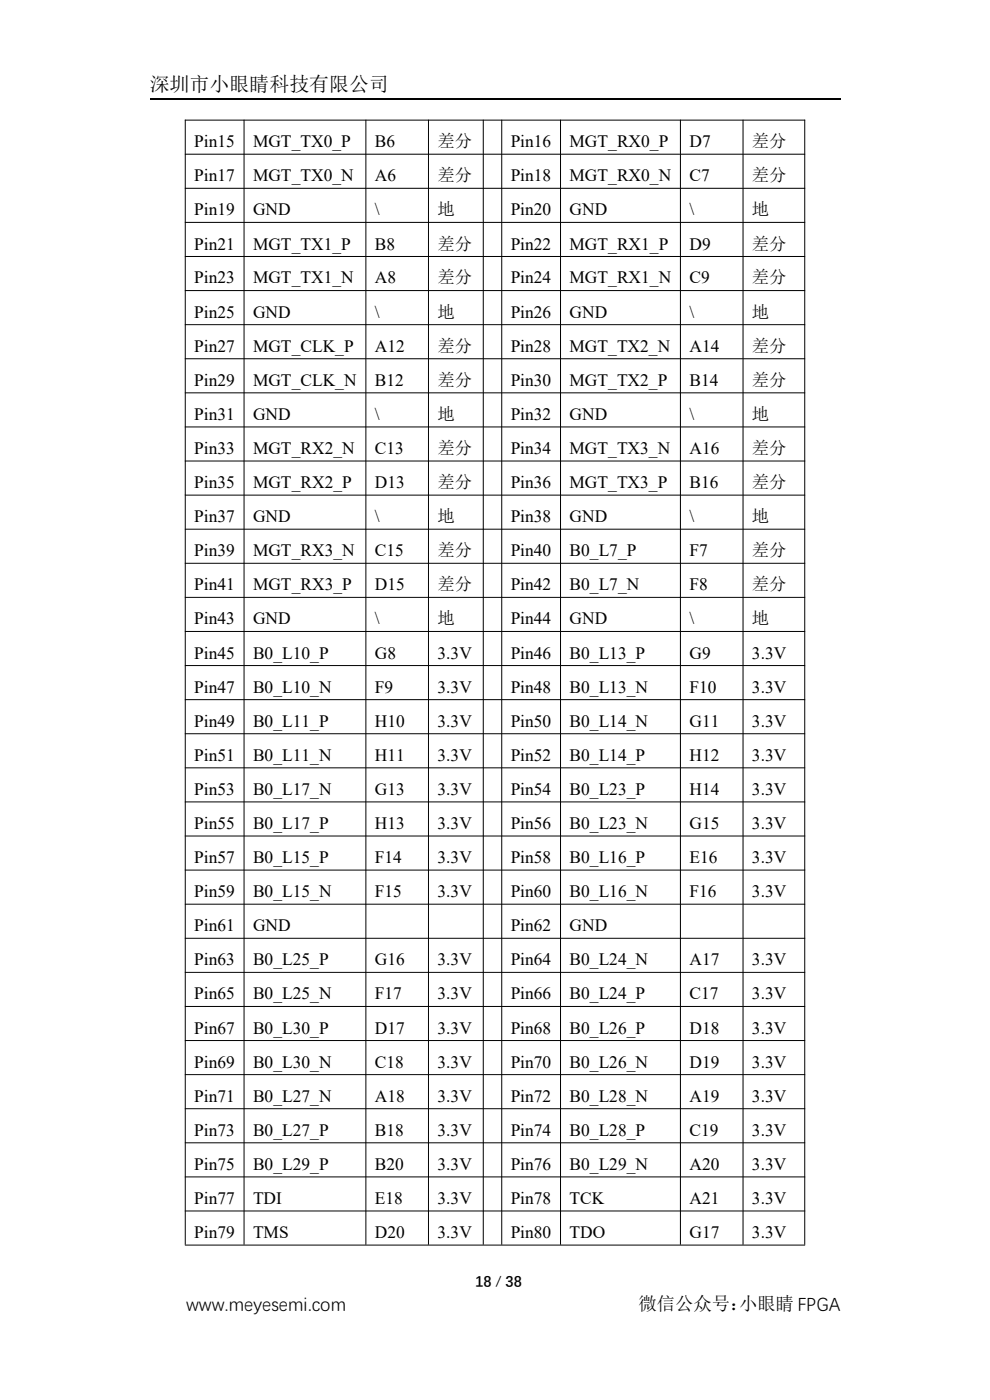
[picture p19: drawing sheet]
<svg xmlns="http://www.w3.org/2000/svg" width="210mm" height="297mm" viewBox="0 0 210 297" stroke-linecap="round" stroke-linejoin="round" font-family="sans-serif">
<defs><g id="words">
<text font-size="4.2" x="31.7" y="19.3">深圳市小眼睛科技有限公司</text>
<g font-size="3.9">
<text x="39.5" y="278">www.meyesemi.com</text>
<text x="135.5" y="278">微信公众号：</text>
<text x="156.8" y="278">小眼睛 FPGA</text>
</g>
<g font-size="3.7">
<text x="41.2" y="31.2">Pin15</text>
<text x="53.7" y="31.2">MGT_TX0_P</text>
<text x="79.5" y="31.2">B6</text>
<text x="92.8" y="31.2">差分</text>
<text x="108.3" y="31.2">Pin16</text>
<text x="120.8" y="31.2">MGT_RX0_P</text>
<text x="146.3" y="31.2">D7</text>
<text x="159.5" y="31.2">差分</text>
<text x="41.2" y="38.5">Pin17</text>
<text x="53.7" y="38.5">MGT_TX0_N</text>
<text x="79.5" y="38.5">A6</text>
<text x="92.8" y="38.5">差分</text>
<text x="108.3" y="38.5">Pin18</text>
<text x="120.8" y="38.5">MGT_RX0_N</text>
<text x="146.3" y="38.5">C7</text>
<text x="159.5" y="38.5">差分</text>
<text x="41.2" y="45.7">Pin19</text>
<text x="53.7" y="45.7">GND</text>
<text x="79.5" y="45.7">\</text>
<text x="92.8" y="45.7">地</text>
<text x="108.3" y="45.7">Pin20</text>
<text x="120.8" y="45.7">GND</text>
<text x="146.3" y="45.7">\</text>
<text x="159.5" y="45.7">地</text>
<text x="41.2" y="52.9">Pin21</text>
<text x="53.7" y="52.9">MGT_TX1_P</text>
<text x="79.5" y="52.9">B8</text>
<text x="92.8" y="52.9">差分</text>
<text x="108.3" y="52.9">Pin22</text>
<text x="120.8" y="52.9">MGT_RX1_P</text>
<text x="146.3" y="52.9">D9</text>
<text x="159.5" y="52.9">差分</text>
<text x="41.2" y="60.1">Pin23</text>
<text x="53.7" y="60.1">MGT_TX1_N</text>
<text x="79.5" y="60.1">A8</text>
<text x="92.8" y="60.1">差分</text>
<text x="108.3" y="60.1">Pin24</text>
<text x="120.8" y="60.1">MGT_RX1_N</text>
<text x="146.3" y="60.1">C9</text>
<text x="159.5" y="60.1">差分</text>
<text x="41.2" y="67.4">Pin25</text>
<text x="53.7" y="67.4">GND</text>
<text x="79.5" y="67.4">\</text>
<text x="92.8" y="67.4">地</text>
<text x="108.3" y="67.4">Pin26</text>
<text x="120.8" y="67.4">GND</text>
<text x="146.3" y="67.4">\</text>
<text x="159.5" y="67.4">地</text>
<text x="41.2" y="74.6">Pin27</text>
<text x="53.7" y="74.6">MGT_CLK_P</text>
<text x="79.5" y="74.6">A12</text>
<text x="92.8" y="74.6">差分</text>
<text x="108.3" y="74.6">Pin28</text>
<text x="120.8" y="74.6">MGT_TX2_N</text>
<text x="146.3" y="74.6">A14</text>
<text x="159.5" y="74.6">差分</text>
<text x="41.2" y="81.8">Pin29</text>
<text x="53.7" y="81.8">MGT_CLK_N</text>
<text x="79.5" y="81.8">B12</text>
<text x="92.8" y="81.8">差分</text>
<text x="108.3" y="81.8">Pin30</text>
<text x="120.8" y="81.8">MGT_TX2_P</text>
<text x="146.3" y="81.8">B14</text>
<text x="159.5" y="81.8">差分</text>
<text x="41.2" y="89.1">Pin31</text>
<text x="53.7" y="89.1">GND</text>
<text x="79.5" y="89.1">\</text>
<text x="92.8" y="89.1">地</text>
<text x="108.3" y="89.1">Pin32</text>
<text x="120.8" y="89.1">GND</text>
<text x="146.3" y="89.1">\</text>
<text x="159.5" y="89.1">地</text>
<text x="41.2" y="96.3">Pin33</text>
<text x="53.7" y="96.3">MGT_RX2_N</text>
<text x="79.5" y="96.3">C13</text>
<text x="92.8" y="96.3">差分</text>
<text x="108.3" y="96.3">Pin34</text>
<text x="120.8" y="96.3">MGT_TX3_N</text>
<text x="146.3" y="96.3">A16</text>
<text x="159.5" y="96.3">差分</text>
<text x="41.2" y="103.5">Pin35</text>
<text x="53.7" y="103.5">MGT_RX2_P</text>
<text x="79.5" y="103.5">D13</text>
<text x="92.8" y="103.5">差分</text>
<text x="108.3" y="103.5">Pin36</text>
<text x="120.8" y="103.5">MGT_TX3_P</text>
<text x="146.3" y="103.5">B16</text>
<text x="159.5" y="103.5">差分</text>
<text x="41.2" y="110.8">Pin37</text>
<text x="53.7" y="110.8">GND</text>
<text x="79.5" y="110.8">\</text>
<text x="92.8" y="110.8">地</text>
<text x="108.3" y="110.8">Pin38</text>
<text x="120.8" y="110.8">GND</text>
<text x="146.3" y="110.8">\</text>
<text x="159.5" y="110.8">地</text>
<text x="41.2" y="118">Pin39</text>
<text x="53.7" y="118">MGT_RX3_N</text>
<text x="79.5" y="118">C15</text>
<text x="92.8" y="118">差分</text>
<text x="108.3" y="118">Pin40</text>
<text x="120.8" y="118">B0_L7_P</text>
<text x="146.3" y="118">F7</text>
<text x="159.5" y="118">差分</text>
<text x="41.2" y="125.2">Pin41</text>
<text x="53.7" y="125.2">MGT_RX3_P</text>
<text x="79.5" y="125.2">D15</text>
<text x="92.8" y="125.2">差分</text>
<text x="108.3" y="125.2">Pin42</text>
<text x="120.8" y="125.2">B0_L7_N</text>
<text x="146.3" y="125.2">F8</text>
<text x="159.5" y="125.2">差分</text>
<text x="41.2" y="132.5">Pin43</text>
<text x="53.7" y="132.5">GND</text>
<text x="79.5" y="132.5">\</text>
<text x="92.8" y="132.5">地</text>
<text x="108.3" y="132.5">Pin44</text>
<text x="120.8" y="132.5">GND</text>
<text x="146.3" y="132.5">\</text>
<text x="159.5" y="132.5">地</text>
<text x="41.2" y="139.7">Pin45</text>
<text x="53.7" y="139.7">B0_L10_P</text>
<text x="79.5" y="139.7">G8</text>
<text x="92.8" y="139.7">3.3V</text>
<text x="108.3" y="139.7">Pin46</text>
<text x="120.8" y="139.7">B0_L13_P</text>
<text x="146.3" y="139.7">G9</text>
<text x="159.5" y="139.7">3.3V</text>
<text x="41.2" y="146.9">Pin47</text>
<text x="53.7" y="146.9">B0_L10_N</text>
<text x="79.5" y="146.9">F9</text>
<text x="92.8" y="146.9">3.3V</text>
<text x="108.3" y="146.9">Pin48</text>
<text x="120.8" y="146.9">B0_L13_N</text>
<text x="146.3" y="146.9">F10</text>
<text x="159.5" y="146.9">3.3V</text>
<text x="41.2" y="154.2">Pin49</text>
<text x="53.7" y="154.2">B0_L11_P</text>
<text x="79.5" y="154.2">H10</text>
<text x="92.8" y="154.2">3.3V</text>
<text x="108.3" y="154.2">Pin50</text>
<text x="120.8" y="154.2">B0_L14_N</text>
<text x="146.3" y="154.2">G11</text>
<text x="159.5" y="154.2">3.3V</text>
<text x="41.2" y="161.4">Pin51</text>
<text x="53.7" y="161.4">B0_L11_N</text>
<text x="79.5" y="161.4">H11</text>
<text x="92.8" y="161.4">3.3V</text>
<text x="108.3" y="161.4">Pin52</text>
<text x="120.8" y="161.4">B0_L14_P</text>
<text x="146.3" y="161.4">H12</text>
<text x="159.5" y="161.4">3.3V</text>
<text x="41.2" y="168.6">Pin53</text>
<text x="53.7" y="168.6">B0_L17_N</text>
<text x="79.5" y="168.6">G13</text>
<text x="92.8" y="168.6">3.3V</text>
<text x="108.3" y="168.6">Pin54</text>
<text x="120.8" y="168.6">B0_L23_P</text>
<text x="146.3" y="168.6">H14</text>
<text x="159.5" y="168.6">3.3V</text>
<text x="41.2" y="175.9">Pin55</text>
<text x="53.7" y="175.9">B0_L17_P</text>
<text x="79.5" y="175.9">H13</text>
<text x="92.8" y="175.9">3.3V</text>
<text x="108.3" y="175.9">Pin56</text>
<text x="120.8" y="175.9">B0_L23_N</text>
<text x="146.3" y="175.9">G15</text>
<text x="159.5" y="175.9">3.3V</text>
<text x="41.2" y="183.1">Pin57</text>
<text x="53.7" y="183.1">B0_L15_P</text>
<text x="79.5" y="183.1">F14</text>
<text x="92.8" y="183.1">3.3V</text>
<text x="108.3" y="183.1">Pin58</text>
<text x="120.8" y="183.1">B0_L16_P</text>
<text x="146.3" y="183.1">E16</text>
<text x="159.5" y="183.1">3.3V</text>
<text x="41.2" y="190.3">Pin59</text>
<text x="53.7" y="190.3">B0_L15_N</text>
<text x="79.5" y="190.3">F15</text>
<text x="92.8" y="190.3">3.3V</text>
<text x="108.3" y="190.3">Pin60</text>
<text x="120.8" y="190.3">B0_L16_N</text>
<text x="146.3" y="190.3">F16</text>
<text x="159.5" y="190.3">3.3V</text>
<text x="41.2" y="197.5">Pin61</text>
<text x="53.7" y="197.5">GND</text>
<text x="108.3" y="197.5">Pin62</text>
<text x="120.8" y="197.5">GND</text>
<text x="41.2" y="204.8">Pin63</text>
<text x="53.7" y="204.8">B0_L25_P</text>
<text x="79.5" y="204.8">G16</text>
<text x="92.8" y="204.8">3.3V</text>
<text x="108.3" y="204.8">Pin64</text>
<text x="120.8" y="204.8">B0_L24_N</text>
<text x="146.3" y="204.8">A17</text>
<text x="159.5" y="204.8">3.3V</text>
<text x="41.2" y="212">Pin65</text>
<text x="53.7" y="212">B0_L25_N</text>
<text x="79.5" y="212">F17</text>
<text x="92.8" y="212">3.3V</text>
<text x="108.3" y="212">Pin66</text>
<text x="120.8" y="212">B0_L24_P</text>
<text x="146.3" y="212">C17</text>
<text x="159.5" y="212">3.3V</text>
<text x="41.2" y="219.3">Pin67</text>
<text x="53.7" y="219.3">B0_L30_P</text>
<text x="79.5" y="219.3">D17</text>
<text x="92.8" y="219.3">3.3V</text>
<text x="108.3" y="219.3">Pin68</text>
<text x="120.8" y="219.3">B0_L26_P</text>
<text x="146.3" y="219.3">D18</text>
<text x="159.5" y="219.3">3.3V</text>
<text x="41.2" y="226.5">Pin69</text>
<text x="53.7" y="226.5">B0_L30_N</text>
<text x="79.5" y="226.5">C18</text>
<text x="92.8" y="226.5">3.3V</text>
<text x="108.3" y="226.5">Pin70</text>
<text x="120.8" y="226.5">B0_L26_N</text>
<text x="146.3" y="226.5">D19</text>
<text x="159.5" y="226.5">3.3V</text>
<text x="41.2" y="233.7">Pin71</text>
<text x="53.7" y="233.7">B0_L27_N</text>
<text x="79.5" y="233.7">A18</text>
<text x="92.8" y="233.7">3.3V</text>
<text x="108.3" y="233.7">Pin72</text>
<text x="120.8" y="233.7">B0_L28_N</text>
<text x="146.3" y="233.7">A19</text>
<text x="159.5" y="233.7">3.3V</text>
<text x="41.2" y="240.9">Pin73</text>
<text x="53.7" y="240.9">B0_L27_P</text>
<text x="79.5" y="240.9">B18</text>
<text x="92.8" y="240.9">3.3V</text>
<text x="108.3" y="240.9">Pin74</text>
<text x="120.8" y="240.9">B0_L28_P</text>
<text x="146.3" y="240.9">C19</text>
<text x="159.5" y="240.9">3.3V</text>
<text x="41.2" y="248.2">Pin75</text>
<text x="53.7" y="248.2">B0_L29_P</text>
<text x="79.5" y="248.2">B20</text>
<text x="92.8" y="248.2">3.3V</text>
<text x="108.3" y="248.2">Pin76</text>
<text x="120.8" y="248.2">B0_L29_N</text>
<text x="146.3" y="248.2">A20</text>
<text x="159.5" y="248.2">3.3V</text>
<text x="41.2" y="255.4">Pin77</text>
<text x="53.7" y="255.4">TDI</text>
<text x="79.5" y="255.4">E18</text>
<text x="92.8" y="255.4">3.3V</text>
<text x="108.3" y="255.4">Pin78</text>
<text x="120.8" y="255.4">TCK</text>
<text x="146.3" y="255.4">A21</text>
<text x="159.5" y="255.4">3.3V</text>
<text x="41.2" y="262.7">Pin79</text>
<text x="53.7" y="262.7">TMS</text>
<text x="79.5" y="262.7">D20</text>
<text x="92.8" y="262.7">3.3V</text>
<text x="108.3" y="262.7">Pin80</text>
<text x="120.8" y="262.7">TDO</text>
<text x="146.3" y="262.7">G17</text>
<text x="159.5" y="262.7">3.3V</text>
</g>
<text font-size="3.2" x="100.8" y="272.9">18 / 38</text>
</g></defs>
<path d="M31.7 21h146.6" fill="none" stroke="#000" stroke-width=".25"/>
<g fill="none" stroke="#000" stroke-width=".21">
<path d="M39.2 25.5h131.6M39.2 32.7h131.6M39.2 39.9h131.6M39.3 25.4v238.7M51.8 25.4v238.7M77.6 25.4v238.7M90.9 25.4v238.7M102.5 25.4v238.7M106.4 25.4v238.7M118.9 25.4v238.7M144.3 25.4v238.7M157.6 25.4v238.7"/>
<path d="M170.7 25.4v238.7M39.2 47.2h131.6M39.2 54.4h131.6M39.2 61.6h131.6M39.2 68.9h131.6M39.2 76.1h131.6M39.2 83.3h131.6M39.2 90.6h131.6M39.2 97.8h131.6M39.2 105h131.6M39.2 112.3h131.6M39.2 119.5h131.6"/>
<path d="M39.2 126.7h131.6M39.2 134h131.6M39.2 141.2h131.6M39.2 148.4h131.6M39.2 155.7h131.6M39.2 162.9h131.6M39.2 170.1h131.6M39.2 177.4h131.6M39.2 184.6h131.6M39.2 191.8h131.6M39.2 199.1h131.6M39.2 206.3h131.6"/>
<path d="M39.2 213.5h131.6M39.2 220.7h131.6M39.2 228h131.6M39.2 235.2h131.6M39.2 242.4h131.6M39.2 249.7h131.6M39.2 256.9h131.6M39.2 264.1h131.6"/>
</g>
<use href="#words"/>
</svg>
